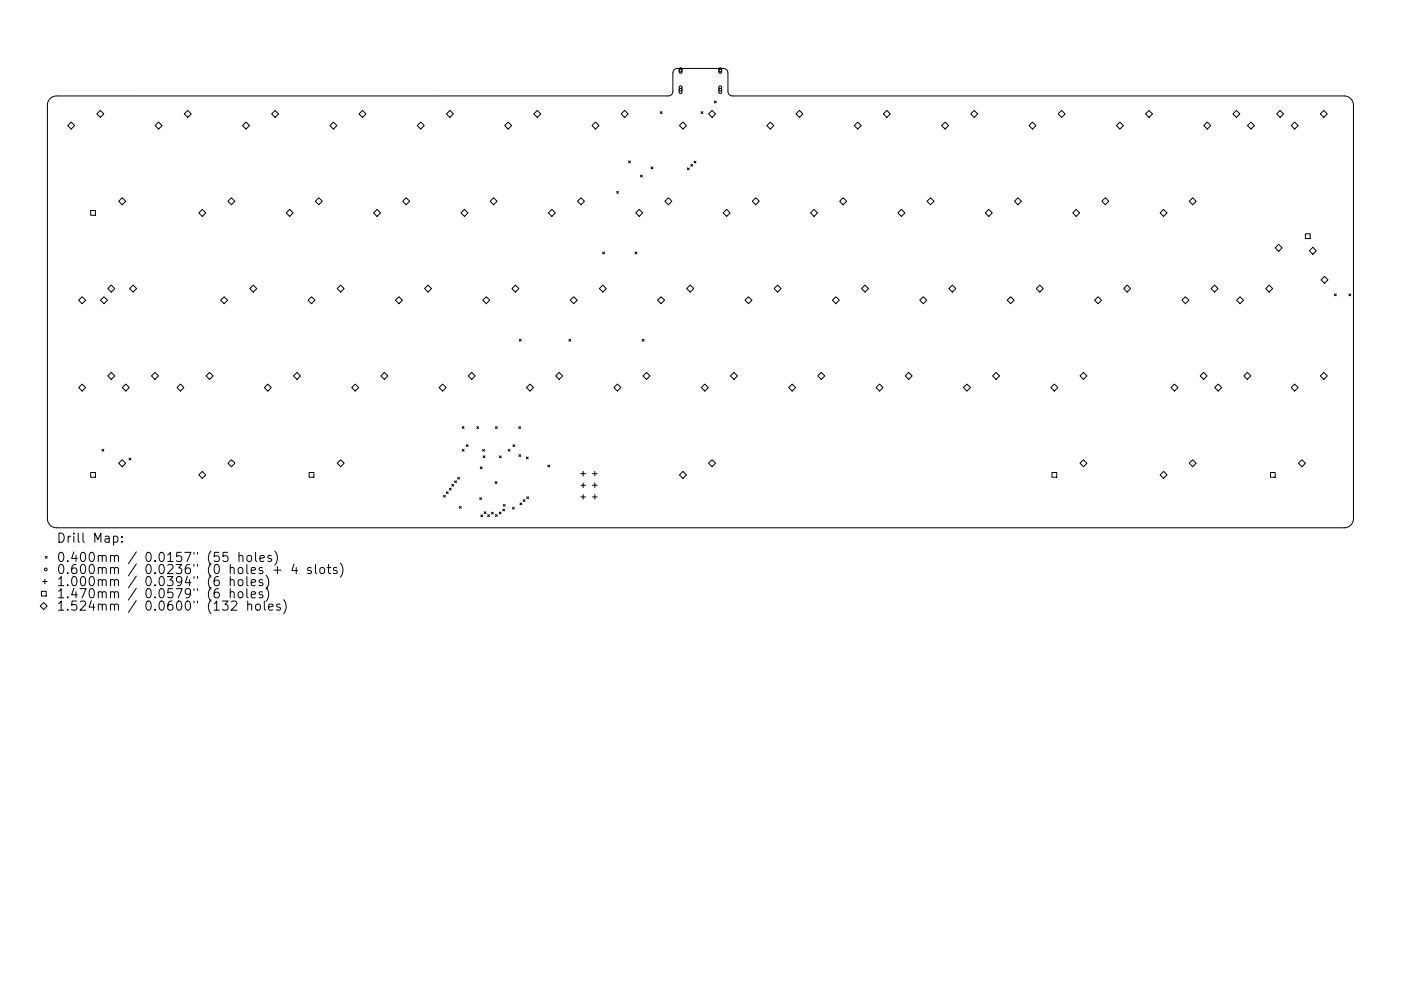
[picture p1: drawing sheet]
<svg xmlns="http://www.w3.org/2000/svg" width="297mm" height="210mm" viewBox="0 0 297 210" stroke-linecap="round" stroke-linejoin="round" font-family="sans-serif">
<defs><g id="words">
<g font-size="2.7">
<text x="11.9" y="115.1">Drill Map:</text>
<text x="11.9" y="119.2">0.400mm / 0.0157&quot; (55 holes)</text>
<text x="11.9" y="121.8">0.600mm / 0.0236&quot; (0 holes + 4 slots)</text>
<text x="11.9" y="124.4">1.000mm / 0.0394&quot; (6 holes)</text>
<text x="11.9" y="126.9">1.470mm / 0.0579&quot; (6 holes)</text>
<text x="11.9" y="129.6">1.524mm / 0.0600&quot; (132 holes)</text>
</g>
</g></defs>
<g fill="none" stroke="#000" stroke-width=".21">
<path d="M144.1 14.5l.3-.1 .2 .2v.7l-.2 .2-.4-.2zM144.1 18.3l.3-.1 .2 .2v1.2l-.3 .3-.3-.3zM152.5 14.5l.3-.1 .2 .2v.7l-.2 .2-.4-.2zM152.5 18.3l.3-.1 .2 .2v1.2l-.2 .3-.4-.3zM10.6 20.9l.7-.4 .7-.1h129.6a.97 .97 0 0 0 1.1-1v-3.9a.97 .97 0 0 1 .9-1h9.8a.97 .97 0 0 1 .9 1v3.9a.97 .97 0 0 0 1 1h129.7a1.95 1.95 0 0 1 2 1.9v87.7a1.95 1.95 0 0 1-2 2h-273a1.95 1.95 0 0 1-2-2v-87.7l.2-.8zM14.4 26.6l.7-.7 .7 .7-.7 .8zM21.3 23.4l.7 .8-.7 .7-.8-.7zM32.9 26.6l.7-.7 .8 .7-.8 .8zM39.1 24.2l.7-.8 .7 .8-.7 .7zM51.4 26.6l.8-.7 .7 .7-.7 .8zM57.6 24.2l.7-.8 .8 .8-.8 .7zM69.9 26.6l.8-.7 .7 .7-.7 .8z"/>
<path d="M76.1 24.2l.8-.8 .7 .8-.7 .7zM88.5 26.6l.7-.7 .8 .7-.8 .8zM94.6 24.2l.8-.8 .7 .8-.7 .7zM107 26.6l.7-.7 .8 .7-.8 .8zM113.2 24.2l.7-.8 .8 .8-.8 .7zM125.5 26.6l.8-.7 .7 .7-.7 .8zM131.7 24.2l.7-.8 .8 .8-.8 .7zM133.3 34.1l.4 .4M133.7 34.1l-.4 .4M135.8 37.2l.4 .4M136.2 37.2l-.4 .4M138 35.4l.4 .4"/>
<path d="M138.4 35.4l-.4 .4M140 23.7l.4 .4M140.4 23.7l-.4 .4M144.1 26.6l.7-.7 .7 .7-.7 .8zM145.7 35.6l.4 .4M146.1 35.6l-.4 .4M146.5 34.9l.3 .4M146.8 34.9l-.3 .4M147.2 34.2l.4 .4M147.6 34.2l-.4 .4M148.6 23.7l.4 .4M149 23.7l-.4 .4"/>
<path d="M150.2 24.2l.8-.8 .7 .8-.7 .7zM151.5 21.4l.3 .4M151.8 21.4l-.3 .4M162.6 26.6l.7-.7 .8 .7-.8 .8zM168.8 24.2l.7-.8 .7 .8-.7 .7zM181.1 26.6l.8-.7 .7 .7-.7 .8zM187.3 24.2l.7-.8 .8 .8-.8 .7zM199.6 26.6l.8-.7 .7 .7-.7 .8zM205.8 24.2l.8-.8 .7 .8-.7 .7zM218.2 26.6l.7-.7 .8 .7-.8 .8zM224.3 24.2l.8-.8 .7 .8-.7 .7zM236.7 26.6l.7-.7 .8 .7-.8 .8z"/>
<path d="M242.9 24.2l.7-.8 .8 .8-.8 .7zM255.2 26.6l.8-.7 .7 .7-.7 .8zM262.1 23.4l.8 .8-.8 .7-.7-.7zM264.5 26.6l.7-.7 .8 .7-.8 .8zM270.7 24.2l.7-.8 .7 .8-.7 .7zM273.8 26.6l.7-.7 .7 .7-.7 .8zM279.9 24.2l.8-.8 .7 .8-.7 .7zM19.2 44.7h1v1h-1zM25.9 42l.7 .7-.7 .7-.7-.7zM42.9 44.4l.7 .8-.7 .7-.8-.7zM49.1 42l.7 .7-.7 .7-.8-.7zM61.4 44.4l.8 .8-.8 .7-.7-.7z"/>
<path d="M67.6 42l.7 .7-.7 .7-.7-.7zM79.9 44.4l.8 .8-.8 .7-.7-.7zM86.1 42l.8 .7-.8 .7-.7-.7zM98.5 44.4l.7 .8-.7 .7-.8-.7zM104.7 42l.7 .7-.7 .7-.8-.7zM116.3 45.2l.7-.8 .7 .8-.7 .7zM123.2 42l.7 .7-.7 .7-.8-.7zM127.8 53.5l.4 .4M128.2 53.5l-.4 .4M130.7 40.6l.4 .4M131.1 40.6l-.4 .4M134.6 53.5l.4 .4"/>
<path d="M135 53.5l-.4 .4M135.5 44.4l.8 .8-.8 .7-.7-.7zM141.7 42l.7 .7-.7 .7-.7-.7zM153.3 45.2l.8-.8 .7 .8-.7 .7zM160.2 42l.8 .7-.8 .7-.7-.7zM172.6 44.4l.7 .8-.7 .7-.8-.7zM178.8 42l.7 .7-.7 .7-.8-.7zM190.4 45.2l.7-.8 .8 .8-.8 .7zM196.6 42.7l.7-.7 .7 .7-.7 .7zM209.6 44.4l.8 .8-.8 .7-.7-.7zM215.8 42l.8 .7-.8 .7-.7-.7zM228.2 44.4l.7 .8-.7 .7-.8-.7z"/>
<path d="M234.3 42l.8 .7-.8 .7-.7-.7zM246 45.2l.7-.8 .7 .8-.7 .7zM252.1 42.7l.8-.7 .7 .7-.7 .7zM270.4 52.6l.7-.8 .7 .8-.7 .7zM276.8 49.6h1v1h-1zM277.6 53.2l.8-.7 .7 .7-.7 .7zM280.1 59.4l.7-.8 .8 .8-.8 .7zM16.7 63.7l.7-.7 .8 .7-.8 .7zM21.3 63.7l.7-.7 .8 .7-.8 .7zM23.6 60.5l.7 .7-.7 .8-.8-.8zM23.6 79l.7 .8-.7 .7-.8-.7zM28.2 60.5l.8 .7-.8 .8-.7-.8z"/>
<path d="M32.1 79.8l.8-.8 .7 .8-.7 .7zM43.7 79.8l.7-.8 .8 .8-.8 .7zM46.8 63.7l.7-.7 .8 .7-.8 .7zM53.7 60.5l.7 .7-.7 .8-.7-.8zM62.2 79.8l.8-.8 .7 .8-.7 .7zM65.3 63.7l.7-.7 .8 .7-.8 .7zM71.5 61.2l.7-.7 .8 .7-.8 .8zM80.7 79.8l.8-.8 .7 .8-.7 .7zM83.8 63.7l.8-.7 .7 .7-.7 .7zM90.8 60.5l.7 .7-.7 .8-.8-.8zM99.3 79.8l.7-.8 .8 .8-.8 .7zM102.4 63.7l.7-.7 .7 .7-.7 .7z"/>
<path d="M108.5 61.2l.8-.7 .7 .7-.7 .8zM110.1 72l.4 .4M110.5 72l-.4 .4M117.8 79.8l.7-.8 .8 .8-.8 .7zM120.6 72l.4 .4M120.9 63.7l.7-.7 .8 .7-.8 .7zM121 72l-.4 .4M127.1 61.2l.7-.7 .8 .7-.8 .8zM136.2 72l.4 .4M136.6 72l-.4 .4M137.1 79l.7 .8-.7 .7-.8-.7zM139.4 63.7l.8-.7 .7 .7-.7 .7z"/>
<path d="M146.3 60.5l.8 .7-.8 .8-.7-.8zM154.9 79.8l.7-.8 .7 .8-.7 .7zM158 63.7l.7-.7 .7 .7-.7 .7zM164.1 61.2l.8-.7 .7 .7-.7 .8zM174.1 79l.8 .8-.8 .7-.7-.7zM176.5 63.7l.7-.7 .8 .7-.8 .7zM182.7 61.2l.7-.7 .7 .7-.7 .8zM191.9 79.8l.8-.8 .7 .8-.7 .7zM195 63.7l.7-.7 .8 .7-.8 .7zM201.9 60.5l.8 .7-.8 .8-.7-.8zM211.2 79l.7 .8-.7 .7-.8-.7zM213.5 63.7l.8-.7 .7 .7-.7 .7z"/>
<path d="M220.5 60.5l.7 .7-.7 .8-.8-.8zM229 79.8l.7-.8 .8 .8-.8 .7zM232.1 63.7l.7-.7 .7 .7-.7 .7zM238.2 61.2l.8-.7 .7 .7-.7 .8zM250.6 63.7l.7-.7 .8 .7-.8 .7zM254.5 79.8l.7-.8 .7 .8-.7 .7zM256.8 61.2l.7-.7 .8 .7-.8 .8zM262.9 63l.8 .7-.8 .7-.7-.7zM263.7 79.8l.8-.8 .7 .8-.7 .7zM268.3 61.2l.8-.7 .7 .7-.7 .8zM279.9 79.8l.8-.8 .7 .8-.7 .7zM282.9 62.4l.4 .4"/>
<path d="M283.3 62.4l-.4 .4M286 62.4l.4 .4M286.4 62.4l-.4 .4M17.4 81.5l.8 .7-.8 .8-.7-.8zM21.6 95.3l.4 .4M22 95.3l-.4 .4M25.9 97.5l.7 .8-.7 .7-.7-.7zM26.7 81.5l.7 .7-.7 .8-.8-.8zM27.3 97.2l.4 .4M27.7 97.2l-.4 .4M38.3 81.5l.7 .7-.7 .8-.8-.8zM49.1 97.5l.7 .8-.7 .7-.8-.7z"/>
<path d="M56 82.2l.8-.7 .7 .7-.7 .8zM71.5 98.3l.7-.8 .8 .8-.8 .7zM74.6 82.2l.7-.7 .8 .7-.8 .8zM93.1 82.2l.7-.7 .8 .7-.8 .8zM98 90.5l.4 .4M98 95.3l.4 .4M98.4 90.5l-.4 .4M98.4 95.3l-.4 .4M98.9 94.4l.4 .3M99.3 94.4l-.4 .3M101.1 90.5l.4 .4M101.5 90.5l-.4 .4"/>
<path d="M101.8 99l.4 .4M102.2 99l-.4 .4M102.3 95.3l.4 .4M102.4 96.7l.4 .4M102.7 95.3l-.4 .4M102.8 96.7l-.4 .4M105 90.5l.4 .4M105.4 90.5l-.4 .4M105.9 96.7l.4 .4M106.3 96.7l-.4 .4M107.8 95.3l.3 .4M108.1 95.3l-.3 .4"/>
<path d="M108.7 94.4l.4 .3M109.1 94.4l-.4 .3M110 90.5l.4 .4M110 96.5l.4 .4M110.4 90.5l-.4 .4M110.4 96.5l-.4 .4M111.6 97l.4 .3M111.6 82.2l.8-.7 .7 .7-.7 .8zM112 97l-.4 .3M116.2 98.7l.3 .4M116.5 98.7l-.3 .4M130.2 82.2l.7-.7 .7 .7-.7 .8z"/>
<path d="M149.4 81.5l.8 .7-.8 .8-.7-.8zM150.2 98.3l.8-.8 .7 .8-.7 .7zM168 81.5l.7 .7-.7 .8-.8-.8zM186.5 81.5l.7 .7-.7 .8-.8-.8zM204.3 82.2l.7-.7 .8 .7-.8 .8zM223.5 81.5l.8 .7-.8 .8-.7-.8zM229.7 97.5l.8 .8-.8 .7-.7-.7zM249 81.5l.8 .7-.8 .8-.7-.8zM252.1 98.3l.8-.8 .7 .8-.7 .7zM257.5 82.2l.8-.7 .7 .7-.7 .8zM273.8 82.2l.7-.7 .7 .7-.7 .8zM276 97.5l.8 .8-.8 .7-.7-.7z"/>
<path d="M9.6 118.1l.4 .3M10 118.1l-.4 .3M19.2 100.2h1v1.1h-1zM24.1 113.8h.5l.4 .3v.6l-.2 .3h-.7M25.8 114.9v.1M25.8 113.8v.2M42.1 100.8l.8-.8 .7 .8-.7 .7zM48.3 117.2h-1l-.1 .9 .3-.2 .7 .1 .2 .3-.1 .6-.3 .2h-.5l-.3-.2M50.7 118l.2-.2 .5 .1 .1 1.2M50.7 117.2v1.9M52.4 118l.3-.2 .6 .2 .1 .8-.2 .2-.5 .1-.3-.2zM54.2 117.2v1.7l.3 .2"/>
<path d="M55.1 118.5l.9-.2-.1-.4-.5-.1-.3 .3 .1 .9h.7M57.5 117.9l-.4-.1-.3 .3 .1 .3 .6 .2v.4h-.7M58.3 116.9a2.23 2.23 0 0 1 0 3M62.3 119.7l-.4 1.4h1.2M65.5 100.2h1.1v1.1h-1.1zM66.9 119.8v1.6l.3 .3M69.7 119.8v1.6l.1 .2 .3 .1M72.2 119.5a2.23 2.23 0 0 1 0 2.9M94 105.1l.4 .4M94.4 105.1l-.4 .4M94.6 104.3l.4 .4M95 104.3l-.4 .4"/>
<path d="M95.3 103.6l.4 .4M95.7 103.6l-.4 .4M95.8 102.8l.4 .4M96.2 102.8l-.4 .4M96.4 102l.4 .4M96.8 102l-.4 .4M97 101.3l.4 .4M97.4 107.4l.4 .4M97.4 101.3l-.4 .4M97.8 107.4l-.4 .4M101.7 105.6l.4 .4M101.9 109.3l.4 .3"/>
<path d="M102.1 105.6l-.4 .4M102.3 109.3l-.4 .3M102.7 108.6l.3 .4M103 108.6l-.3 .4M103.4 109.2l.4 .4M103.8 109.2l-.4 .4M104.2 108.7l.4 .4M104.6 108.7l-.4 .4M105 102.2l.4 .4M105 109.2l.4 .4M105.4 102.2l-.4 .4M105.4 109.2l-.4 .4"/>
<path d="M105.9 108.6l.3 .4M106.2 108.6l-.3 .4M106.6 108l.4 .4M106.7 107l.4 .4M107 108l-.4 .4M107.1 107l-.4 .4M108.7 107.6l.3 .4M109 107.6l-.3 .4M110.2 106.7l.4 .4M110.6 106.7l-.4 .4M110.9 106l.4 .4M111.3 106l-.4 .4"/>
<path d="M111.7 105.4l.4 .4M112.1 105.4l-.4 .4M123.2 100.5h.9M123.2 103h.9M123.2 105.4h.9M123.6 100v1M123.6 102.5v.9M123.6 104.9v1M125.6 100.5h1M125.6 103h1M125.6 105.4h1M126.1 100v1"/>
<path d="M126.1 102.5v.9M126.1 104.9v1M144.1 100.8l.7-.8 .7 .8-.7 .7zM223 100.2h1v1.1h-1zM246 100.8l.7-.8 .7 .8-.7 .7zM269.4 100.2h1v1.1h-1zM8.8 125.5h1v1h-1zM9 123.4h1M9.3 127.8l.7 .8-.7 .7-.8-.7zM9.5 122.9v1M48.8 123.2l.3-.2 .5 .1 .1 1.2M48.8 125.7l.3-.2 .5 .1 .1 1.2"/>
<path d="M48.8 122.3v2M48.8 124.9v1.9M49.1 127.7l.3-.2h.4l.3 .2 .1 .4-.1 .2-1.1 1.2h1.2M50.6 123.2l.3-.2 .5 .2 .1 .7-.2 .3-.4 .1-.3-.2zM50.6 125.7l.3-.2 .5 .2 .1 .8-.2 .2-.4 .1-.3-.1zM52.3 122.3v1.7l.3 .3M52.3 124.9v1.7l.3 .2M52.5 128.3l.3-.1 .5 .1 .1 1.2M52.5 127.5v2M53.3 123.6l.9-.2-.1-.3-.6-.1-.2 .2 .1 1h.7M53.3 126.2l.9-.2-.1-.4-.6-.1-.2 .3 .1 .9h.7M54.4 128.3l.4-.1 .4 .3v.6l-.4 .4-.4-.1-.2-.3v-.6z"/>
<path d="M55.7 123.1l-.5-.1-.3 .2 .1 .3 .7 .2v.5h-.8M55.7 125.6l-.5-.1-.3 .3 .1 .3 .7 .2v.4h-.8M56 127.5v1.7l.3 .3M56.4 122a2.23 2.23 0 0 1 0 3M56.4 124.6a2.23 2.23 0 0 1 0 3M57 128.8l.9-.2-.1-.3-.6-.1-.2 .2 .1 1h.7M58.1 121h1.5M58.8 120.2v1.5M59.4 128.3l-.5-.1-.3 .2 .1 .3 .7 .2v.5h-.8M60.1 127.2a2.23 2.23 0 0 1 0 3M62.8 120.4v1.3M66 120.5l-.5-.1-.3 .3 .1 .3 .7 .1v.5h-.8"/>
<path d="M68 120.5l.5-.1 .3 .4v.5l-.3 .4-.5-.1-.2-.3v-.5zM69.4 120.4h.7M71.4 120.5l-.4-.1-.3 .3 .1 .3 .6 .1v.5h-.7"/>
<circle cx="144.3" cy="15" r=".29"/>
<circle cx="144.3" cy="19" r=".29"/>
<circle cx="152.7" cy="15" r=".29"/>
<circle cx="152.7" cy="19" r=".29"/>
<circle cx="9.7" cy="120.8" r=".29"/>
</g>
<use href="#words"/>
</svg>
